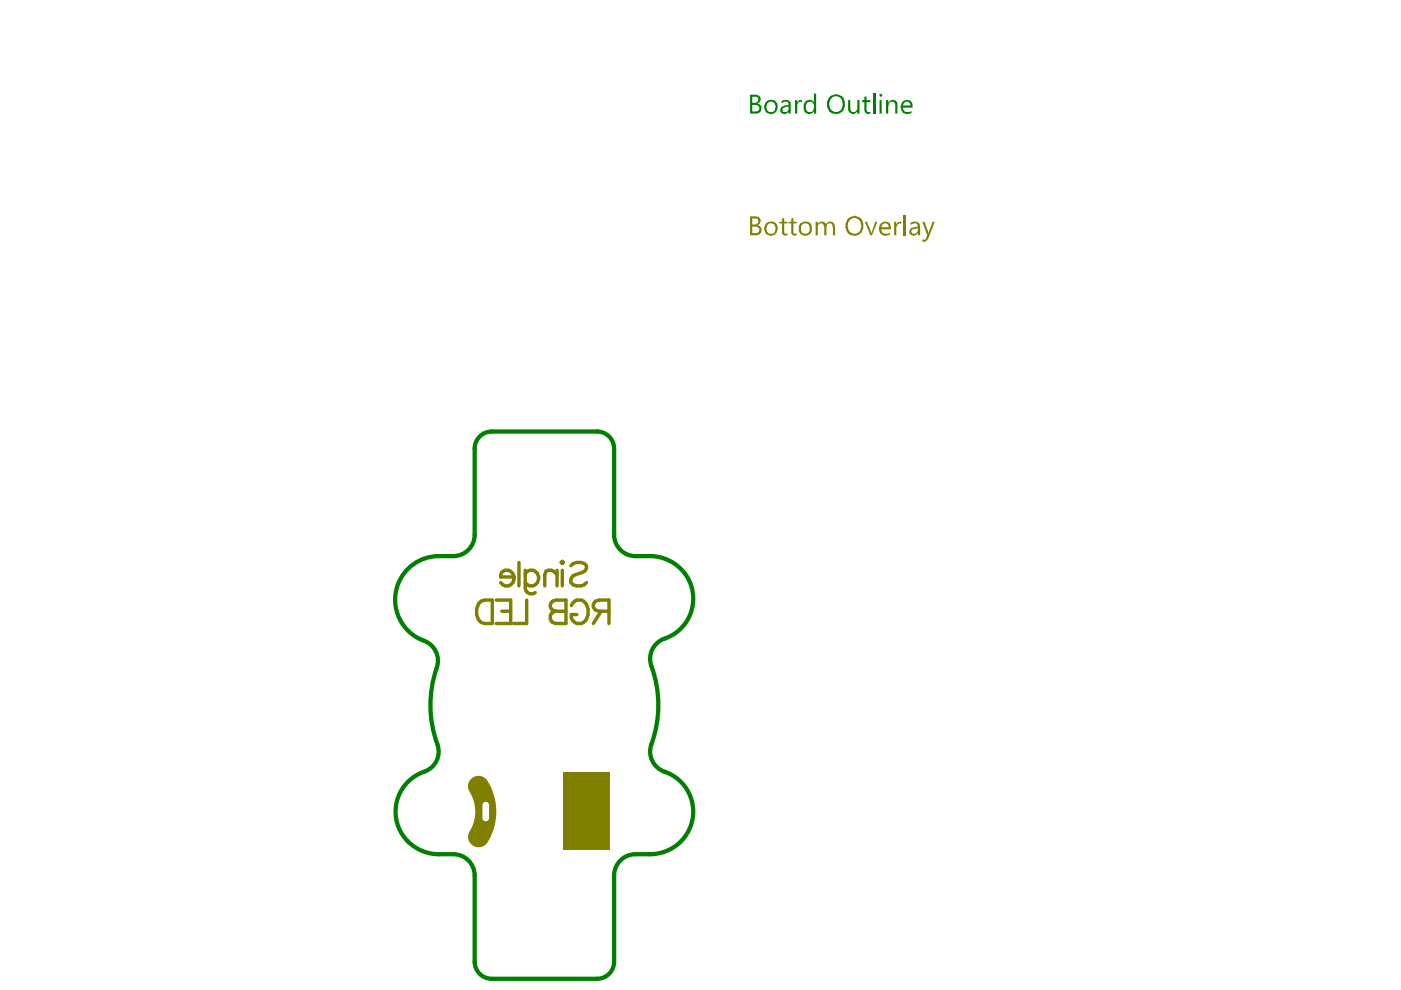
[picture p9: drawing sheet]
<svg xmlns="http://www.w3.org/2000/svg" width="297mm" height="210mm" viewBox="0 0 297 210" stroke-linecap="round" stroke-linejoin="round" font-family="sans-serif">
<path d="M100.6 95.1v18.3M104.3 91.5h22.3M130.2 95.1v18.3M93 117.9h3.1M134.7 117.9h3.1M93 181.1h3.1M100.6 185.6v18.3M130.2 185.6v18.3M134.7 181.1h3.1M104.3 207.5h22.3" fill="none" stroke="#008000" stroke-width=".9"/>
<g fill="#008000">
<path d="M168.6 21.2h.4v.6l.1-.1a.64 .64 0 0 1 1-.5v.5a.73 .73 0 0 0-.8 .1 .73 .73 0 0 0-.3 .7v1.6h-.4z"/>
<path d="M179.8 21.2h.5v1.6a.76 .76 0 0 0 .3 .8 .76 .76 0 0 0 .8 0l.4-.4v-2h.4v2.9h-.4v-.5a.98 .98 0 0 1-1.8 .1l-.2-.3z"/>
<path d="M183.3 20.5l.4-.1v.8h.8v.5h-.8v1.6a.52 .52 0 0 0 .3 .5 .52 .52 0 0 0 .5-.1v.4a.86 .86 0 0 1-1.2-.8v-1.6h-.5v-.5h.5z"/>
<path d="M185.1 19.8h.5v4.3h-.5z"/>
<path d="M187.9 21.2h.4v.5h.1a1.09 1.09 0 0 1 1.8-.1l.1 2.5h-.5v-1.6a.71 .71 0 0 0-.6-.9 .71 .71 0 0 0-.8 .8l-.1 .1v1.6h-.4z"/>
<path d="M159.5 20.5v1.3h.8a.65 .65 0 0 0 .4-.8 .65 .65 0 0 0-.7-.5zM159.5 22.2v1.4h.7a.7 .7 0 0 0 .8-.7 .7 .7 0 0 0-.8-.7zM159 20.1h1.3a.97 .97 0 0 1 .8 1.5l-.1 .2-.5 .1a1.1 1.1 0 0 1 .9 1.3 1.1 1.1 0 0 1-1.2 .9h-1.2z"/>
<path d="M162.6 22v.1a1.18 1.18 0 0 0 .2 1.4 .95 .95 0 0 0 1.1 .2 .95 .95 0 0 0 .5-.9v-.1a.99 .99 0 0 0-.6-1.1 .99 .99 0 0 0-1.2 .4zM162.2 21.8a1.83 1.83 0 0 1 2.1-.5 1.65 1.65 0 0 1-.3 2.8h-.1a1.4 1.4 0 0 1-1.9-1.2v-.5z"/>
<path d="M165.9 23.1a.57 .57 0 0 0 .3 .7 .57 .57 0 0 0 .8-.3l.2-.2v-.7l-1 .2zM165.7 21.4l.1-.1a1.2 1.2 0 0 1 1.8 .7v2.1h-.4v-.5a.96 .96 0 0 1-1 .6 .96 .96 0 0 1-.9-.8l.2-.1a.78 .78 0 0 1 .5-.8l1.2-.3a.69 .69 0 0 0-.5-.7 .69 .69 0 0 0-.8 .3l-.2 .1z"/>
<path d="M170.6 21.7l.4-.4 .7-.2 .4 .1 .5 .5v-1.9h.4v4.3h-.4v-.5a1.24 1.24 0 0 1-1.6 .4 1.24 1.24 0 0 1-.6-1.5zM171.1 21.8a1.41 1.41 0 0 0 .3 1.9h.1a.78 .78 0 0 0 1-.6l.1-.7a.9 .9 0 0 0-1.5-.6z"/>
<path d="M176 21.1a1.99 1.99 0 0 0 .1 2.1 .62 .62 0 0 0 .7 .4 1.31 1.31 0 0 0 1.9-1.2v-.2a1.71 1.71 0 0 0-1.2-1.8l-.9 .1zM175.8 20.6a1.95 1.95 0 0 1 2.9-.1v.1a2.2 2.2 0 0 1-.8 3.5 1.77 1.77 0 0 1-2.2-.8 2.36 2.36 0 0 1 .1-2.7z"/>
<path d="M186.5 20h.1a.31 .31 0 0 1 .5 .2 .31 .31 0 0 1-.4 .3 .31 .31 0 0 1-.2-.4zM186.5 21.2h.4v2.9h-.4z"/>
<path d="M191.5 22l-.1 .4h1.6a.61 .61 0 0 0-.4-.7 .69 .69 0 0 0-1.1 .3zM191.4 21.4l.2-.1a1.25 1.25 0 0 1 1.5 .1 1.25 1.25 0 0 1 .4 1.4h-2.1a1.09 1.09 0 0 0 1.7 .8l.2-.1v.4a1.41 1.41 0 0 1-1.6 .1 1.41 1.41 0 0 1-.7-1.3v-.3z"/>
</g>
<path d="M104.3 91.5a3.6 3.6 0 0 0-3.7 3.6M126.6 91.5a3.6 3.6 0 0 1 3.6 3.6M93 117.9a9.3 9.3 0 0 0-9.2 8.1 9.3 9.3 0 0 0 6.8 10.2 4.5 4.5 0 0 1 2 5.4 24.8 24.8 0 0 0 .3 17 4.6 4.6 0 0 1-3.5 5.2 9 9 0 0 0-5.3 10.2 9 9 0 0 0 8.9 7.1M100.6 113.4a4.5 4.5 0 0 1-4.5 4.5M130.2 113.4a4.5 4.5 0 0 0 4.5 4.5M137.8 117.9a9 9 0 0 1 9.1 7.5 9 9 0 0 1-6.1 10 4.5 4.5 0 0 0-2.7 5.8 25.1 25.1 0 0 1-.2 17.5 4.5 4.5 0 0 0 3 4.9 9 9 0 0 1 5.9 10.1 9 9 0 0 1-9 7.4M96.1 181.1a4.5 4.5 0 0 1 4.5 4.5M134.7 181.1a4.5 4.5 0 0 0-4.5 4.5M100.6 203.9a3.6 3.6 0 0 0 3.7 3.6M130.2 203.9a3.6 3.6 0 0 1-3.6 3.6" fill="none" stroke="#008000" stroke-width=".9"/>
<path d="M99.9 165.1a2.35 2.35 0 0 1 3.9 1.2 12 12 0 0 1-.9 12.9 2.27 2.27 0 0 1-3.1-.3 2.27 2.27 0 0 1 0-3.1 8.2 8.2 0 0 0-.5-8.4 2.23 2.23 0 0 1 .6-2.3zM102.5 170.2l-.2 .4v2.8a.71 .71 0 0 0 .7 .7 .71 .71 0 0 0 .7-.7v-2.7a.71 .71 0 0 0-.9-.7z" fill="#808000"/>
<path d="M119.5 163.7h9.9v16.5h-9.9z" fill-rule="evenodd" fill="#808000"/>
<g fill="none" stroke="#808000" stroke-width=".72">
<path d="M110 119.3v4.9M119.2 119l.3 .3-.3 .2-.2-.2zM121 120a2.19 2.19 0 0 1 3.4 0 1.27 1.27 0 0 1-1 1.4l-1.4 .5a1.21 1.21 0 0 0-.9 .9 1.21 1.21 0 0 0 .4 1.2 2.29 2.29 0 0 0 2.9-.5M101.5 127.9l.5-.4 .7-.3h1.7v5h-1.7a2.36 2.36 0 0 1-1.6-3.1zM105.2 127.2h3.1v5h-3.1M106.4 129.6h1.9M106.4 121.4a1.49 1.49 0 0 1 1.6-.4 1.49 1.49 0 0 1 1 1.3h-2.9v-.4zM109 122.3a1.57 1.57 0 0 1-.9 1.8 1.57 1.57 0 0 1-2-.6M111.4 121.6a1.64 1.64 0 0 1 2.8 .5 1.64 1.64 0 0 1-1.9 2.1l-.9-.7M111.4 120.9v3.8a1.3 1.3 0 0 0 .7 1.1 1.3 1.3 0 0 0 1.4-.2M111.7 127.2v5h-2.9M116.9 127.7l1-.5h2.1v5h-2.1a1.3 1.3 0 0 1-1.3-1.3 1.3 1.3 0 0 1 1.3-1.3l-.7-.2a1.13 1.13 0 0 1-.3-1.7z"/>
<path d="M117.9 129.6h2.1M118.1 120.9v3.3M118.1 121.9l-.7-.8-.5-.2h-.7l-.5 .2-.2 .8v2.3M119.2 120.9v3.3M121.1 128.4a1.72 1.72 0 0 1 1.7-1.2 1.72 1.72 0 0 1 1.6 1.2 2.8 2.8 0 0 1-1.1 3.8 1.69 1.69 0 0 1-2.2-1.9h1.2M127.5 129.6l-1.7 2.6M129.1 129.6h-2.1l-.7-.2a1.15 1.15 0 0 1 0-1.9l.7-.3h2.1v5"/>
</g>
<g fill="#808000">
<path d="M165.8 46.3l.5-.1v.8h.7v.4h-.7v1.7a.39 .39 0 0 0 .1 .5 .39 .39 0 0 0 .6-.2v.5l-.3 .1h-.3v-.1a.62 .62 0 0 1-.6-.8v-1.7h-.6v-.4h.6z"/>
<path d="M167.8 46.3l.4-.1v.8h.7v.4h-.7v1.7a.39 .39 0 0 0 .2 .5 .39 .39 0 0 0 .5-.2v.5l-.2 .1h-.4v-.1a.63 .63 0 0 1-.5-.8v-1.7h-.6v-.4h.6z"/>
<path d="M172.9 47h.5v.5l.1-.1a1.19 1.19 0 0 1 1.4-.3l.2 .5a1.05 1.05 0 0 1 1.5-.5l.3 .5 .2 .6v1.7h-.5v-1.7l-.1-.1a.64 .64 0 0 0-.6-.8 .64 .64 0 0 0-.7 .8v1.8h-.4v-1.7a.75 .75 0 0 0-.4-.7 .75 .75 0 0 0-.8 0l-.2 .3v2.1h-.5z"/>
<path d="M183.4 47h.4l1 2.5 .8-2.5h.4l-1.1 2.9h-.4z"/>
<path d="M189.6 47h.4v.6l.2-.2a.69 .69 0 0 1 .9-.4v.5a.41 .41 0 0 0-.7 .1l-.4 .6v1.7h-.4z"/>
<path d="M191.6 45.6h.5v4.3h-.5z"/>
<path d="M195.5 47h.5l.8 2.4h.1l.8-2.4h.5l-1.3 3.3-.2 .5-.2 .1a.69 .69 0 0 1-1 .4v-.5a.62 .62 0 0 0 .9-.3l.2-.6z"/>
<path d="M159.5 46.3v1.3h.6a.64 .64 0 0 0 .7-.7 .64 .64 0 0 0-.8-.6zM159.5 48.1v1.3h.7a.7 .7 0 0 0 .8-.7 .7 .7 0 0 0-.8-.6zM159 45.9h1.3a.99 .99 0 0 1 .9 1.2l-.1 .4-.6 .2a1.1 1.1 0 0 1 .9 1.3 1.1 1.1 0 0 1-1.2 .9h-1.2z"/>
<path d="M162.6 47.8v.1a1.18 1.18 0 0 0 .2 1.4 .95 .95 0 0 0 1.1 .2 .95 .95 0 0 0 .5-.9v-.1a1 1 0 0 0-.5-1 1 1 0 0 0-1.2 .2zM162.2 47.5a1.5 1.5 0 0 1 2.2-.1 1.5 1.5 0 0 1 0 2.1 1.43 1.43 0 0 1-1.9 .1 1.43 1.43 0 0 1-.3-1.9z"/>
<path d="M170.1 47.6a1.16 1.16 0 0 0-.2 1.3 1.16 1.16 0 0 0 1.2 .6 1.32 1.32 0 0 0 0-2.1h-.7zM169.6 47.5a1.83 1.83 0 0 1 1.9-.4 .61 .61 0 0 1 .5 .7 1.46 1.46 0 0 1-1.1 2.2 1.46 1.46 0 0 1-1.5-1.9z"/>
<path d="M179.9 46.9v.1a1.62 1.62 0 0 0 .1 1.9v.1a1.43 1.43 0 0 0 1.8 .4 1.43 1.43 0 0 0 .8-1.6 1.39 1.39 0 0 0-.8-1.5 1.39 1.39 0 0 0-1.6 .4zM179.6 46.6a2.18 2.18 0 0 1 3-.3v.1a2.64 2.64 0 0 1 0 3 1.96 1.96 0 0 1-3-.2 2.69 2.69 0 0 1 0-2.6z"/>
<path d="M187.1 47.6l-.3 .6h1.6a.78 .78 0 0 0-.4-.8 .78 .78 0 0 0-.9 .2zM186.7 47.4l.4-.3a1.23 1.23 0 0 1 1.7 .6l.1 .9h-2.1v.1a1 1 0 0 0 .7 .9 1 1 0 0 0 1-.3h.2v.4a1.43 1.43 0 0 1-1.7 .1 1.43 1.43 0 0 1-.6-1.5z"/>
<path d="M193.3 48.9v.1a.63 .63 0 0 0 .6 .6 .63 .63 0 0 0 .6-.6l.1-.6-1.1 .2zM193 47.2h.1a1.06 1.06 0 0 1 1.2-.2 1.06 1.06 0 0 1 .8 .8v2.1h-.5v-.5a.97 .97 0 0 1-1.1 .5 .97 .97 0 0 1-.7-1l.5-.6 1.3-.2a.59 .59 0 0 0-.5-.7h-.4l-.7 .3z"/>
</g>
</svg>
